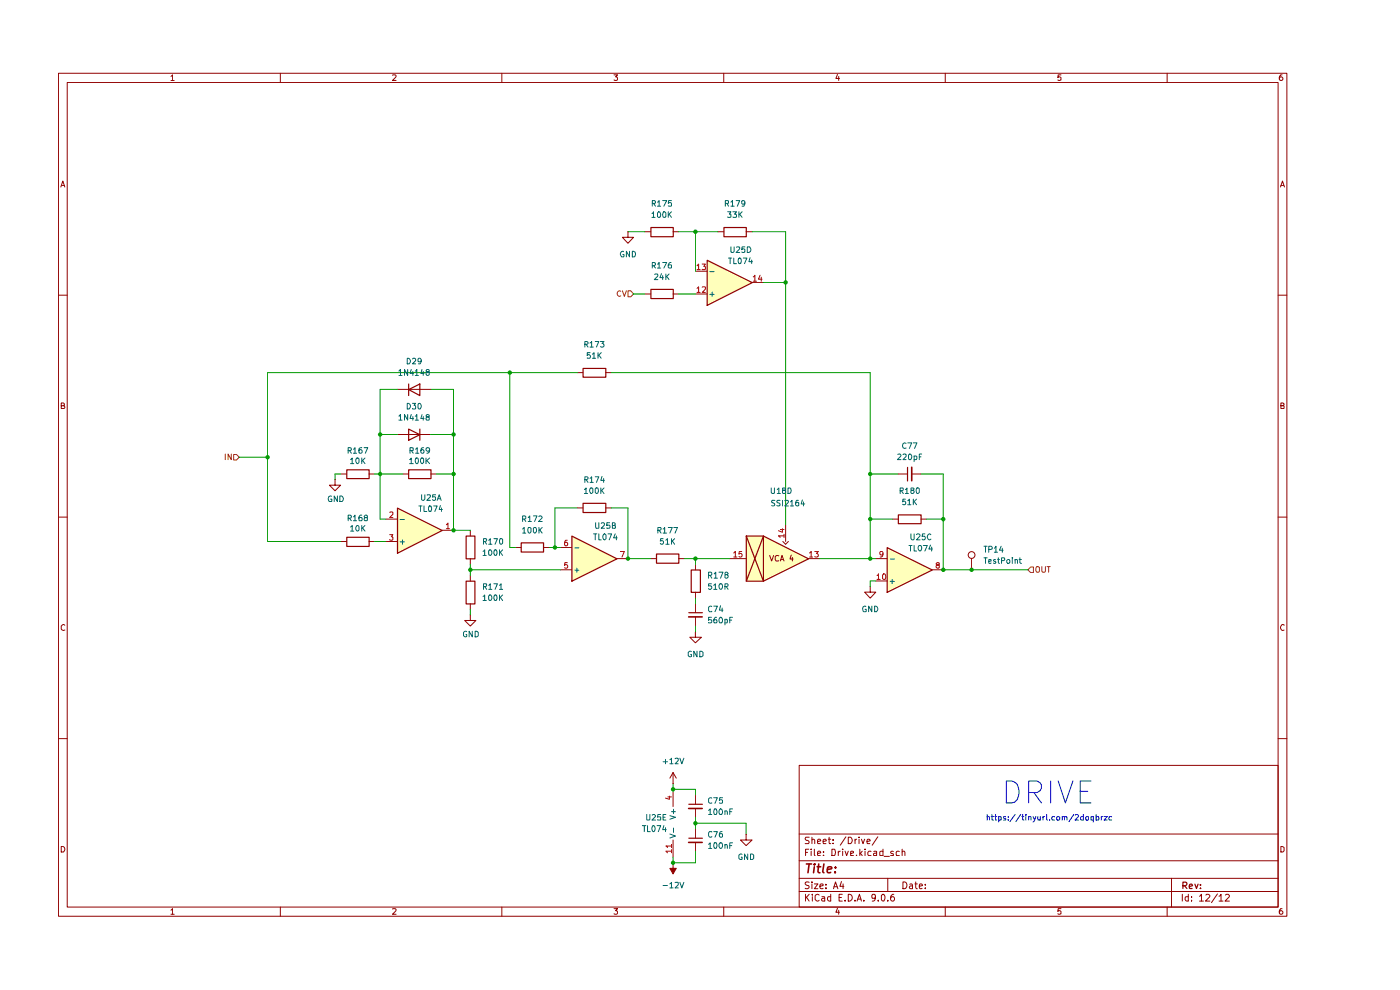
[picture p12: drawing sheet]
<svg xmlns="http://www.w3.org/2000/svg" width="297mm" height="210mm" viewBox="0 0 297 210" stroke-linecap="round" stroke-linejoin="round" font-family="sans-serif">
<g fill="none" stroke="#910000" stroke-width=".21">
<path d="M12.4 15.5h260.6v178.9h-260.6zM14.3 17.5h256.8v174.9h-256.8zM36.3 16.2l.3-.3v1.2M36.3 17.1h.7M59.5 15.5v2M83.3 16l.6-.1 .1 .1-.1 .4-.6 .7h.7M106.5 15.5v2M130.3 15.9h.7l-.4 .4 .3 .1v.6h-.6M153.5 15.5v2M177.7 15.8l-.4 .8h.8M177.9 16.2v.9M200.5 15.5v2"/>
<path d="M225.1 15.9h-.6l-.1 .6 .2-.2 .4 .1 .1 .6h-.7M247.6 15.5v2M272 15.9a.55 .55 0 0 0-.6 .5l.1 .6 .4 .1 .3-.3v-.2l-.3-.3h-.3l-.2 .3M12.9 39.7l.4-1.3 .5 1.3M13.1 39.3h.6M271.6 39.7l.5-1.3 .4 1.3M271.7 39.3h.6M12.4 62.6h1.9M271.1 62.6h1.9M13 86.1l.6-.1v-.4l-.6-.1v1.2h.6l.2-.4-.4-.2M271.7 86.1h.5l.2-.3-.1-.2-.6-.1v1.2h.6l.1-.5-.2-.1M12.4 109.7h1.9"/>
<path d="M271.1 109.7h1.9M13.8 132.6l-.4-.1-.4 .3 .1 .8 .3 .1h.4M272.4 132.6l-.2-.1a.61 .61 0 0 0-.5 .7 .61 .61 0 0 0 .7 .5M12.4 156.7h1.9M271.1 156.7h1.9M13 179.5a.66 .66 0 0 1 .7 .4 .66 .66 0 0 1-.2 .8h-.5zM169.5 162.4h101.6v30h-101.6zM169.5 176.9h101.6M171.7 177.6l-.8 .1v.4l.6 .3 .2 .3-.2 .2h-.7M172.2 178.2l.2-.2 .4 .1v.8M172.2 177.6v1.3M173.4 178.5l.7-.1-.2-.4-.4 .1-.1 .7 .1 .1h.5"/>
<path d="M174.6 178.5l.7-.1-.2-.4-.4 .1-.1 .7 .1 .1h.5M175.7 178h.5M175.9 177.6v1.2l.1 .1h.2M176.7 178.9h.1M176.7 178.1v.2M179.4 177.5l-1.1 1.8M180 177.6h.5l.2 .3 .1 .5-.3 .5h-.5zM181.4 178v.9M181.7 178l-.3 .3M182.2 177.6v.1M182.2 178v.9M182.7 178l.4 .9 .3-.9"/>
<path d="M183.9 178.5l.7-.1-.1-.3-.4-.1-.2 .3 .1 .6h.5M186.2 177.5l-1.2 1.8M271.7 179.5l.7 .3v.7l-.2 .2h-.5zM36.3 193.1l.3-.4v1.2M36.3 193.9h.7M59.5 192.4v2M83.3 192.8l.6-.1 .1 .2-.1 .4-.6 .6h.7M106.5 192.4v2M130.3 192.7h.7l-.4 .5 .3 .1v.5h-.6M153.5 192.4v2M169.5 189.1h101.6M169.5 186.3h101.6"/>
<path d="M169.5 182.6h101.6M170.9 189.7v1.4M170.9 180.8h.4M171.1 190.3l.6 .8M171.6 180.1h-.7v1.4M171.7 187.2h-.8l-.1 .3 .3 .3h.4l.2 .4-.4 .3-.5-.1M171.7 189.7l-.8 .8M172.1 180.1v.1M172.1 180.6v.9M172.2 187.1v.1M172.2 187.5v1M172.3 189.7v.2"/>
<path d="M172.3 190.2v.9M172.8 187.5h.7l-.7 1h.7M172.8 180.1v1.2l.1 .2M173.4 181.1l.7-.2-.2-.3h-.4l-.1 .7 .1 .2h.5M173.8 189.9l-.5-.2-.4 .3v.8l.4 .3 .5-.1M173.9 188l.7-.2v-.2l-.4-.1-.3 .3 .1 .6h.6M174.4 190.2h.5l.1 .9M174.7 181.4v.1M174.7 180.6v.2M175 190.5h-.5l-.2 .3 .2 .3h.5M175.2 188.3v.2M175.2 187.6v.2"/>
<path d="M176.2 190.2h-.5l-.1 .3 .1 .6h.5M176.2 189.7v1.4M176.5 180.1h.5l.2 .2v.6l-.2 .6h-.5zM176.8 188.5l.4-1.4 .6 1.4M176.9 188.1h.7M177.7 192.7l-.4 .8h.8M177.8 180.6v.9M177.9 193.1v.8M178 190.4h.5M178.3 180.6l-.5 .2M178.5 187l-.3 1h.8M178.7 189.7h-.7v1.4h.7"/>
<path d="M178.8 180.1v.1M178.8 180.6v.9M178.9 187.5v1M179.3 191v.1M179.3 180.6l.3 .9 .4-.9M180 189.7a.73 .73 0 0 1 .8 .7 .73 .73 0 0 1-.8 .7zM180.5 181.1l.6-.2v-.3h-.6v.9h.6M181.4 191v.1M181.7 181.4v.1M181.8 191.1l.5-1.4 .4 1.4M182 190.7h.7M182.4 180.1v1.4"/>
<path d="M182.5 181l.4 .5M182.9 180.6l-.5 .5M183.3 191v.1M183.5 180.1v.1M183.5 180.6v.9M184.8 180.6h-.4l-.3 .2 .1 .6 .6 .1M185.4 180.6h.6v.9h-.6l-.1-.4 .7-.2M185.7 190.3l-.1 .2h-.6v-.7l.5-.1 .2 .3-.2 1-.5 .1M186.3 191v.1M187 190l.3-.3a.8 .8 0 0 1 .5 .7 .8 .8 0 0 1-.5 .7l-.3-.3zM187.3 180.1v1.4h-.6l-.1-.8 .3-.1h.4M187.6 181.7h1.1"/>
<path d="M188.3 191v.1M188.3 186.3v2.8M189.5 180.6a.36 .36 0 0 0-.6 .2l.6 .3v.4h-.6M189.6 189.7h-.2a.93 .93 0 0 0-.3 1.4 .45 .45 0 0 0 .6-.2 .45 .45 0 0 0-.2-.6 .45 .45 0 0 0-.6 .2M190.8 180.6h-.4l-.3 .2 .1 .7h.6M191.4 180.7l.2-.1h.3l.1 .9M191.4 180.1v1.4M191.6 187.1a.73 .73 0 0 1 .8 .7 .73 .73 0 0 1-.8 .7zM193 187.6h.5l.1 .9M193.6 187.8l-.4 .1-.3 .3 .3 .3 .4-.1M194.1 187.5h.5M194.3 187.1v1.2l.3 .2"/>
<path d="M195 188l.7-.2-.1-.2-.4-.1-.2 .3 .1 .6h.5M196.3 188.3v.2M196.3 187.6v.2M200.5 192.4v2M225.1 192.7h-.6l-.1 .6 .2-.1 .4 .1 .1 .5h-.7M247.6 192.4v2M248.5 186.3v6.1M250.8 189.7v1.4M252.1 190.2h-.5l-.2 .3 .2 .6h.5M252.1 189.7v1.4M252.8 191v.1M252.8 190.2v.2"/>
<path d="M254.5 190.1l.4-.4v1.4M254.5 191.1h.8M255.8 189.9l.2-.2h.3l.4 .4-1 1h1M258.3 189.6l-1.3 1.9M258.6 190.1l.4-.4v1.4M258.6 191.1h.9M260 189.9l.6-.2 .2 .4-.9 1h.9M272 192.7a.55 .55 0 0 0-.6 .6l.1 .5 .4 .1 .3-.2v-.3l-.3-.2h-.3l-.2 .2"/>
</g>
<path d="M250.9 187.9h.6a.45 .45 0 0 0 .2-.7l-.8-.1v1.4M251.3 187.9l.5 .6M252.3 188l.7-.1-.2-.4-.4 .1-.1 .7 .1 .2h.5M253.5 187.5l.3 1 .4-1M254.7 188.4v.1M254.7 187.6v.2" fill="none" stroke="#910000" stroke-width=".25"/>
<path d="M171.1 183.3h1.1M171.7 183.3l-.3 1.8M172.8 183.9l-.2 1.2M172.8 183.3l-.1 .1h.2l-.1-.1v.1M173.3 183.9h.8M173.7 183.3l-.2 1.6 .4 .2M174.8 183.3l-.3 1.6 .3 .2M175.6 184.5l.8-.2v-.4a.6 .6 0 0 0-.8 .2v.9h.6M177.2 185v.1M177.2 183.9v.2" fill="none" stroke="#910000" stroke-width=".34"/>
<g fill="#ffb">
<path d="M121.3 113.7l9.5 4.8-9.5 4.7z"/>
<path d="M150 55.2l9.5 4.7-9.5 4.8z"/>
<path d="M84.3 107.7l9.5 4.8-9.5 4.8z"/>
<path d="M158.3 113.7h3.6l9.6 4.8-9.6 4.7h-3.6z"/>
<path d="M188.2 116.1l9.5 4.8-9.5 4.7z"/>
</g>
<path d="M142.8 183v1.2h.7l-.7 1.2-.7-1.2h.7z" fill="#910000"/>
<g fill="none" stroke="#910000" stroke-width=".21">
<path d="M147.5 119.7v1.2M147.5 134v1.2h1.3l-1.3 1.2-1.2-1.2h1.2M147.5 134h.1M147.5 125.6v1.3M147.5 128.1v1.8M147.5 130.9v1.9M184.6 124.4v1.2h1.2l-1.2 1.3-1.2-1.3h1.2M184.6 124.4h.1M142.8 166.2h.1M142.8 163.9v2.3M142.8 167.4v3.7M142.8 178.2v3.6"/>
<path d="M142.8 163.9l-.7 1.2M142.8 163.9l.7 1.2M147.5 168.6v2M147.5 171.5v1.9M147.5 175.8v2M147.5 178.7v1.9M158.3 177v1.2h1.2l-1.2 1.2-1.2-1.2h1.2M158.3 177h.1M142.8 183v1.2h-.7l.7 1.2 .7-1.2h-.7M142.8 183h.1"/>
</g>
<path d="M141.7 169h.7M142 168.9v.6l-.8-.2M142.4 179.5h-1.1l.3 .3M142.4 179.1v.7M142.4 180.6h-1.1l.3 .3M142.4 180.2v.7" fill="none" stroke="#b90000" stroke-width=".21"/>
<path d="M142.1 173l1.2 .4-1.2 .4M142.1 176.9l1.2 .4-1.2 .5M142.4 172.2h.9M142.9 171.7v.9M142.9 175.6v1" fill="none" stroke="#006665" stroke-width=".21"/>
<path d="M146.1 130h2.9M146.6 120.9h2v4.8h-2zM146.1 170.6h2.9M146.1 177.8h2.9" fill="none" stroke="#910000" stroke-width=".25"/>
<path d="M146.1 130.9h2.9M146.1 171.5h2.9M146.1 178.7h2.9" fill="none" stroke="#910000" stroke-width=".34"/>
<path d="M133.2 61.7h.6l.6 .7-.6 .6h-.6z" fill="#fff"/>
<path d="M131.7 61.8a.55 .55 0 0 0-.8 .5 .55 .55 0 0 0 .8 .5M132 61.7l.5 1.2 .4-1.2M133.2 61.7h.6l.6 .7-.6 .6h-.6z" fill="none" stroke="#765500" stroke-width=".21"/>
<g fill="none" stroke="#910000" stroke-width=".21">
<path d="M133.2 49.2v1.1h1.2l-1.2 1.3-1.2-1.3h1.2M133.2 49.2h.1M136.8 49.2h1.2M142.8 49.2h1.2M147.5 57.5h2.5M152.4 49.2h1.1M158.3 49.2h1.2M159.5 59.9h2.4M122.5 79h1.2M128.5 79h1.2M136.8 62.4h1.2M142.8 62.4h1.2"/>
<path d="M147.5 62.4h2.5M118.9 116.1h2.4M122.5 107.7h1.2M128.5 107.7h1.2M130.8 118.5h2.4M138 118.5h1.2M144 118.5h1.2M99.8 130.4v1.2h1.2l-1.2 1.2-1.2-1.2h1.2M99.8 130.4h.1M99.8 122.1v1.1M99.8 128.1v1.1M118.9 120.9h2.4"/>
</g>
<path d="M138.1 48.3h4.7v1.9h-4.7zM150 55.2l9.6 4.7-9.6 4.9zM153.6 48.3h4.7v1.9h-4.7zM123.7 78.2h4.8v1.8h-4.8zM138.1 61.4h4.7v1.9h-4.7zM121.3 113.7l9.6 4.8-9.6 4.8zM123.7 106.8h4.8v1.9h-4.8zM139.3 117.5h4.7v2h-4.7zM98.9 123.3h1.8v4.8h-1.8z" fill="none" stroke="#910000" stroke-width=".25"/>
<g fill="none" stroke="#b90000" stroke-width=".21">
<path d="M147.9 56.4l.3-.4v1.2M147.9 57.2h.6M149 56h.6l-.3 .5 .3 .1v.5h-.6M159.8 58.7l.3-.3v1.3M159.8 59.7h.7M161.2 58.4l-.3 .8h.8M161.5 58.8v.9M147.9 61.2l.3-.4v1.2M147.9 62h.6M149 60.9h.6v.4l-.6 .7h.6M120.3 119.3h-.5v.6l.1-.1 .4 .1v.5h-.5M120.3 114.6h-.3l-.2 .3v.8h.5l.1-.4a.35 .35 0 0 0-.3-.3 .35 .35 0 0 0-.3 .3"/>
<path d="M131.6 117h.9l-.6 1.2"/>
</g>
<path d="M150.6 57.6h.9M150.6 62.4h.9M151.1 61.9v1M122 116.2h.8M122 121h.8M122.4 120.5v.9" fill="none" stroke="#006665" stroke-width=".21"/>
<path d="M49.6 96.4h.6l.6 .6-.6 .6h-.6z" fill="#fff"/>
<path d="M47.8 96.3v1.2M49.1 96.3v1.2l-.7-1.2v1.2M49.6 96.4h.6l.6 .6-.6 .6h-.6z" fill="none" stroke="#765500" stroke-width=".21"/>
<g fill="none" stroke="#910000" stroke-width=".21">
<path d="M84.3 92.2h7.1M84.3 82.6h7.1M71.1 101.7v1.2h1.2l-1.2 1.2-1.2-1.2h1.2M71.1 101.7h.1M72.3 114.9h1.2M72.3 100.5h1.2M78.3 114.9h1.2M78.3 100.5h1.2M81.8 114.9h2.5M81.8 110.1h2.5M85.5 100.5h1.2M91.4 100.5h1.2"/>
<path d="M93.8 112.5h2.4M99.8 112.5v1.2M99.8 118.5v1.2M109.3 116.1h1.2M115.3 116.1h1.2M154.7 118.5h3.6M163.3 117.8l.4 1.2 .4-1.2M165.2 117.9h-.1a.45 .45 0 0 0-.6 .2v.6l.1 .3 .6-.1M165.6 119l.3-1.2 .4 1.2M165.6 118.7h.6M166.1 114.9l.6 .5 .6-.5M166.7 111.3v3.6"/>
<path d="M167.8 117.7l-.2 .9h.7M168.1 118.2v.8M171.5 118.5h2.4"/>
</g>
<path d="M73.6 99.7h4.7v1.8h-4.7zM86.7 99.7h4.7v1.8h-4.7zM86.7 91l2.4 1.2-2.4 1.2zM86.7 82.6l2.4-1.1v2.4zM86.7 81.5v2.4M89.1 91v2.4M73.6 114h4.7v1.9h-4.7zM84.3 107.8l9.5 4.7-9.5 4.9zM98.9 113.7h1.8v4.8h-1.8zM110.6 115.2h4.7v1.9h-4.7zM158.3 113.7h3.7l9.5 4.8-9.5 4.8h-3.7zM158.3 113.7l3.7 9.6v-9.6l-3.7 9.6" fill="none" stroke="#910000" stroke-width=".25"/>
<g fill="none" stroke="#b90000" stroke-width=".21">
<path d="M82.7 113.4h.6l-.3 .4 .3 .1v.5l-.1 .2h-.4l-.1-.2M82.7 108.7h.6v.4l-.6 .7h.6M94.7 111.3l.3-.3v1.1M94.7 112.1h.7M155.7 117.3l.3-.3v1.2M155.7 118.2h.6M157.3 117h-.5v.6l.1-.2 .4 .1v.6h-.5M165.6 112.3h.7M166 112.1v.8l-.9-.3M166.3 113.7h-1.2l.4 .3M166.3 113.3v.7M171.7 117.3l.4-.3v1.2"/>
<path d="M171.7 118.2h.7M172.8 117h.8l-.4 .4 .4 .2-.1 .5h-.7"/>
</g>
<path d="M84.9 114.9h.9M84.9 110.2h.9M85.4 114.5v.9" fill="none" stroke="#006665" stroke-width=".21"/>
<path d="M218.6 120.3h.6v1.2h-.6l-.5-.6z" fill="#fff"/>
<path d="M218.6 120.3h.6v1.2h-.6l-.5-.6zM220 120.2l.5 .2v.8l-.2 .2h-.4a.86 .86 0 0 1 .1-1.2zM221 120.2v1l.2 .2h.4l.2-.2v-1M222.1 120.2h.7M222.5 120.2v1.2" fill="none" stroke="#765500" stroke-width=".21"/>
<g fill="none" stroke="#910000" stroke-width=".21">
<path d="M185.8 118.5h2.4M189.4 110.1h1.1M190.5 100.5h2M193.4 100.5h2M195.4 110.1h1.1M206.1 118.5v2.4M185.8 123.2h2.4M197.7 120.9h2.4"/>
<circle cx="206.1" cy="117.7" r=".72"/>
</g>
<path d="M192.5 99.1v2.9M188.2 116.2l9.6 4.7-9.6 4.8zM190.6 109.2h4.8v1.9h-4.8z" fill="none" stroke="#910000" stroke-width=".25"/>
<path d="M187.3 117.5l-.4 .2-.2-.1-.1-.4a.35 .35 0 0 1 .4-.2 .35 .35 0 0 1 .3 .2l-.1 .9-.5 .1M198.8 119.9l-.2-.3 .2-.3 .5 .1v.4a.51 .51 0 0 0-.6 .6h.6v-.5h-.2M186 122.1h.2l.2-.4v1.2M186 122.9h.7M187.5 121.7a.71 .71 0 0 1 .2 1.2h-.3l-.2-.2v-.7z" fill="none" stroke="#b90000" stroke-width=".21"/>
<path d="M188.8 118.6h1M188.8 123.3h1M189.3 122.9v.9" fill="none" stroke="#006665" stroke-width=".21"/>
<path d="M193.4 99.1v2.9" fill="none" stroke="#910000" stroke-width=".34"/>
<g fill="none" stroke="#090" stroke-width=".21">
<path d="M133.2 49.2h3.6M144 49.2h8.4M147.5 49.2v8.3M159.5 49.2h7.2v62.1M161.9 59.9h4.8M108.2 79v37.1h1.1M122.5 79h-65.7v35.9h15.5M129.7 79h54.9v39.5M134.4 62.4h2.4M144 62.4h3.5M50.8 97h6M80.6 92.2h3.7"/>
<path d="M84.3 82.6h-3.7v27.5h1.2M91.4 92.2h4.8M91.4 82.6h4.8v29.9h3.6M72.3 100.5h-1.2v1.2M79.5 100.5h6M79.5 114.9h2.3M92.6 100.5h3.6M99.8 119.7v2.4M116.5 116.1h2.4M122.5 107.7h-4.8v8.4M129.7 107.7h3.5v10.8h4.8M145.2 118.5h9.5"/>
<path d="M147.5 118.5v1.2M173.9 118.5h11.9M184.6 100.5h5.9M184.6 110.1h4.8M195.4 100.5h4.7v20.4h18M196.5 110.1h3.6M99.8 120.9h19.1M99.8 129.2v1.2M147.5 126.9v1.2M147.5 132.8v1.2M185.8 123.2h-1.2v1.2M142.8 166.2v1.2h4.7v1.2"/>
<path d="M147.5 174.6h10.8v2.4M147.5 173.4v2.4M147.5 180.6v2.4h-4.7v-1.2"/>
</g>
<g fill="none" stroke="#0000ca" stroke-width=".21">
<path d="M209.4 173.3l.4-.1 .1 .2v.6M209.4 172.8v1.2M210.3 173.2h.5M210.4 172.8v1l.1 .2h.3M211 173.2h.4M211.2 172.8v1.2h.2M211.9 173.3h.5v.6l-.5 .1M211.9 173.2v1.2M213.3 173.3h-.4v.2l.4 .1v.4h-.4M213.5 165.7h1.2a2.6 2.6 0 0 1 1.1 3.9l-.5 .5-.6 .2h-1.2zM213.9 173.9v.1M213.9 173.3v.1"/>
<path d="M215.3 172.8l-1.1 1.5M216.5 172.8l-1 1.5M216.8 173.2h.4M217 172.8v1l.2 .2M217.6 172.8v.1M217.6 173.2v.8M218.2 173.3l.4-.1 .1 .2v.6M218.2 168.1h1.8a1.26 1.26 0 0 0 1-1.2 1.26 1.26 0 0 0-1-1.2h-1.8v4.6M218.2 173.2v.8M219.2 173.2l.3 .8M219.3 168.1l1.6 2.2M219.7 173.2l-.4 1.1-.1 .1"/>
<path d="M220.2 173.2l.1 .8 .4-.1M220.7 173.2v.8M221.3 173.2v.8M221.6 173.2l-.3 .2M222 172.8v1l.2 .2M222.6 173.9v.1M222.9 165.7v4.6M223.7 173.3l-.3-.1-.3 .2v.4l.2 .2h.4M224.2 173.3h.5l.1 .5-.1 .2h-.4l-.2-.2zM224.5 165.7l1.5 4.6 1.6-4.6M225.3 173.3l.4-.1 .1 .2v.6M225.3 173.2v.8"/>
<path d="M225.8 173.4l.2-.2 .4 .2v.6M227.8 172.8l-1 1.5M228.1 172.9l.5-.1 .2 .3-.8 .9h.8M229.1 167.9h1.7M229.8 172.8v1.2h-.4l-.2-.2 .1-.5h.5M230.4 173.3h.5l-.1 .7h-.4zM231.4 165.7h-2.3v4.6h2.3M231.9 173.3h-.5v.6l.5 .1M231.9 173.2v1.2M232.5 172.8v1.2h.5l.1-.6a.36 .36 0 0 0-.6-.1M233.6 173.2v.8M234 173.2l-.4 .2"/>
<path d="M234.2 173.2h.7l-.7 .8h.7M235.8 173.3l-.3-.1-.3 .2v.4l.2 .2h.4"/>
</g>
<g fill="#090">
<circle cx="142.8" cy="183" r=".47"/>
<circle cx="142.8" cy="167.4" r=".47"/>
<circle cx="147.5" cy="174.6" r=".47"/>
<circle cx="166.7" cy="59.9" r=".47"/>
<circle cx="184.6" cy="100.5" r=".47"/>
<circle cx="147.5" cy="49.2" r=".47"/>
<circle cx="117.7" cy="116.1" r=".47"/>
<circle cx="133.2" cy="118.5" r=".47"/>
<circle cx="147.5" cy="118.5" r=".47"/>
<circle cx="96.2" cy="92.2" r=".47"/>
<circle cx="99.8" cy="120.9" r=".47"/>
<circle cx="108.2" cy="79" r=".47"/>
<circle cx="56.8" cy="97" r=".47"/>
<circle cx="80.6" cy="92.2" r=".47"/>
<circle cx="80.6" cy="100.5" r=".47"/>
<circle cx="96.2" cy="100.5" r=".47"/>
<circle cx="96.2" cy="112.5" r=".47"/>
<circle cx="200.1" cy="110.1" r=".47"/>
<circle cx="184.6" cy="118.5" r=".47"/>
<circle cx="200.1" cy="120.9" r=".47"/>
<circle cx="206.1" cy="120.9" r=".47"/>
<circle cx="184.6" cy="110.1" r=".47"/>
</g>
<g fill="none" stroke="#006665" stroke-width=".21">
<path d="M132.3 53.4a.59 .59 0 0 0-.7 .3 .59 .59 0 0 0 .3 .8l.5-.1v-.4h-.3M133.6 53.3v1.2l-.7-1.2v1.2M134.1 53.3a.66 .66 0 0 1 .7 .4 .66 .66 0 0 1-.2 .8h-.5zM138.3 45.3h.2l.1-.4v1.2M138.3 46.1h.7M138.4 56.4l.6-.1v-.5l-.6-.1v1.2M138.4 43.1h.6v-.5l-.6-.1v1.2M138.6 56.4l.5 .5M138.6 43.1l.5 .6M138.9 58.2l.6-.1 .1 .4-.8 .8h.8M139.5 56h.2l.1-.3v1.2M139.5 42.9l.3-.4v1.2"/>
<path d="M139.5 56.9h.7M139.5 43.7h.7M139.7 44.9a.71 .71 0 0 1 .3 1.2h-.3l-.2-.2v-.7zM140.3 58l-.3 .9h.8M140.6 55.7h.8l-.6 1.2M140.6 42.5h.8l-.6 1.2M140.6 58.5v.8M140.8 44.9l.5 .3v.7l-.2 .2h-.3l-.2-.4 .1-.6zM141.3 58.1v1.2M141.4 58.6l.5 .7M141.8 44.9v1.2M141.9 58.1l-.6 .7"/>
<path d="M141.9 45.4l.5 .7M142.4 55.7l-.5 .1-.1 .9 .1 .2 .5-.1v-.6h-.5l-.1 .2M142.4 42.5h-.5l-.1 .6 .1-.1h.4l.1 .1v.6h-.6M142.4 44.9l-.6 .7M153.9 43.1h.6l.1-.5-.7-.1v1.2M154.2 43.1l.4 .6M154.4 44.9h.7l-.4 .5 .4 .1v.5h-.7M154.6 54.7h.6M154.9 54.7v1.2M155.1 42.9l.3-.4v1.2M155.1 52.4v1.1l.1 .1 .5-.1v-.2v-.9M155.1 43.7h.6"/>
<path d="M155.5 44.9h.7l-.4 .5h.4v.7l-.7-.1M155.7 54.7v1.2h.5M156.2 42.5h.7l-.5 1.2M156.2 52.5l.6-.1 .1 .3-.7 .9h.7M156.7 54.8l.3-.1a.78 .78 0 0 1 0 1.2l-.3-.1zM156.8 44.9v1.2M156.9 45.4l.5 .7M157.4 44.9l-.6 .7M157.7 54.7h.7l-.5 1.2M158 43.1l-.2 .2h-.3l-.2-.2v-.5l.5-.1 .2 .3-.1 .9h-.5M158 52.4h-.6l-.1 .6 .2-.2h.4l.1 .2v.5h-.7M158.5 52.4h.5a.66 .66 0 0 1 .3 .8 .66 .66 0 0 1-.8 .4z"/>
<path d="M159.1 54.7l-.2 .8h.7M159.5 55.2v.7M84.6 78.7l.4-.3v1.2M84.6 79.6h.7M86.4 76a.66 .66 0 0 1 .7 .4 .66 .66 0 0 1-.3 .8h-.4zM86.5 78.4v1.2l-.7-1.2v1.2M87.2 78.4l-.2 .8h.8M87.5 76.2l.2-.2h.3l.2 .2v.3l-.7 .7h.7M87.6 78.8v.8M88.1 78.7h.2l.1-.3v1.2M88.1 79.6h.7M89.4 76.5l-.3 .3-.4-.1v-.5l.4-.2a.81 .81 0 0 1 0 1.2h-.3"/>
<path d="M89.5 78.4l-.2 .8h.7M89.8 78.8v.8M90.6 78.9h-.1a.34 .34 0 0 1 .1-.5 .34 .34 0 0 1 .5 .1l-.1 .4h-.4l-.2 .2v.3l.2 .2 .5-.1v-.5l-.3-.1M124.1 73h.5l.2-.1-.1-.4-.6-.1v1.2M124.3 73l.5 .6M125.2 74.8h-.6v.6l.4-.2 .3 .3-.2 .5-.5-.1M125.2 72.8l.3-.4v1.2M125.2 73.6h.7M125.7 75.1l.3-.3v1.2M125.7 76h.7M126.3 72.4h.7l-.5 1.2M126.9 74.8v1.2"/>
<path d="M127 75.3l.5 .7M127.4 72.4h.7l-.4 .5h.4v.6h-.7M127.5 74.8l-.6 .7M73.9 95.6h.6v-.6h-.6v1.1M74.1 95.6l.4 .5M74.4 97.5l.3-.3v1.1M74.4 98.3h.7M75 95.3l.3-.3v1.1M75 96.1h.6M75.6 97.2h.4l.2 .1v.8l-.3 .2a.71 .71 0 0 1-.3-1.1zM76.7 95l-.5 .2v.9h.5v-.6l-.4-.1-.1 .2M76.7 97.2v1.1"/>
<path d="M76.9 97.7l.5 .6M77.3 95h.7l-.5 1.1M77.4 97.2l-.7 .6M84.6 88.3l.4-.4v1.2M84.6 89.1h.7M86.4 85.6a.66 .66 0 0 1 .7 .4 .66 .66 0 0 1-.3 .7h-.4zM86.5 87.9v1.2l-.7-1.2v1.2M86.9 97.5l.3-.3v1.1M86.9 98.3h.8M87 95.6h.6l.1-.6h-.7v1.1M87.2 87.9l-.2 .9h.8M87.2 95.6l.5 .5"/>
<path d="M87.5 85.6h.7l-.4 .4 .4 .2v.5h-.7M87.6 88.4v.7M88.1 88.3h.2l.1-.4v1.2M88.1 89.1h.7M88.2 97.2h.1a.59 .59 0 0 1 .5 .3 .59 .59 0 0 1-.1 .7l-.2 .1-.3-.1zM88.2 95.3l.3-.3v1.1M88.2 96.1h.7M88.8 85.6h.2a.77 .77 0 0 1 .2 1.1h-.3l-.2-.2zM89.4 97.2h.3l.2 .1v.8l-.3 .2a.71 .71 0 0 1-.2-1.1zM89.5 87.9l-.2 .9h.7M89.8 88.4v.7M89.9 95h-.5l-.1 .9a.35 .35 0 0 0 .3 .3 .35 .35 0 0 0 .4-.3l-.1-.4-.2-.1-.4 .2"/>
<path d="M90.4 97.2v1.1M90.5 97.7l.6 .6M90.6 88.4h-.1a.34 .34 0 0 1 .1-.4 .34 .34 0 0 1 .5 .1l-.1 .3-.5 .1v.6l.6-.1v-.4l-.3-.2M91.1 95.5l-.2 .2h-.3l-.2-.2 .1-.5h.4l.2 .2-.1 .9h-.5M91.1 97.2l-.7 .6M190.5 96.4l.4-.1 .2 .4-.7 .8h.7M191.6 96.4h.6v.4l-.6 .7h.6M192.2 94l-.2-.1a.6 .6 0 0 0-.5 .6 .6 .6 0 0 0 .5 .6l.2-.1M192.6 93.9h.8l-.5 1.2M192.8 96.4l.3-.1a.77 .77 0 0 1 .1 1.2h-.3l-.2-.3zM193.8 93.9h.7l-.5 1.2M193.9 97.5l.5-.1 .1-.5-.2-.2h-.4v1.2"/>
<path d="M195 96.9h.4M195.5 96.3h-.5v1.2M70.3 105.3l-.1-.1a.66 .66 0 0 0-.6 .5 .66 .66 0 0 0 .3 .7l.5-.1v-.4h-.3M71.6 105.2v1.2l-.7-1.2v1.2M72.1 105.2a.66 .66 0 0 1 .7 .4 .66 .66 0 0 1-.2 .8h-.5zM73.9 109.9h.6v-.5l-.6-.1v1.2M74.1 109.9l.4 .6M74.4 111.8l.3-.3v1.2M74.4 112.7h.7M75 109.6h.1l.2-.3v1.2M75 110.5h.6M75.6 111.6l.3-.1 .3 .2v.7l-.4 .3a.7 .7 0 0 1-.2-1.1z"/>
<path d="M76.7 109.3l-.4 .1-.1 .2v.8l.5 .1v-.7h-.5v.1M76.7 111.5v1.2M76.9 112l.5 .7M77.4 111.5l-.7 .6M77.5 109.8l-.2-.3 .2-.2h.3l.1 .4-.4 .1-.2 .2 .1 .5 .5-.1v-.5l-.1-.1M88.9 107.3h.6M89.2 107.3v1.2M89.4 104.9v1.1l.2 .1h.3l.2-.2v-1M90 107.3v1.2h.5M90.6 105l.6-.1 .1 .4-.8 .8h.8M91 107.4l.3-.1a.78 .78 0 0 1 0 1.2l-.3-.1zM92 107.3h.7l-.5 1.2"/>
<path d="M92.4 104.9h-.6l-.1 .6h.7v.5l-.2 .1h-.3l-.2-.1M92.7 106.1l.5-1.2 .4 1.2M92.9 105.8h.5M93.4 107.2l-.2 .9h.6M93.7 107.7v.8M102.5 117l.3-.4v1.2M102.5 117.8h.7M102.6 114.9l.6-.1v-.5h-.6v1.1M102.8 114.9l.4 .5M103.7 114.6l.3-.3v1.1M103.7 115.4h.6M103.8 116.7l.2-.1a.64 .64 0 0 1 .4 .7 .64 .64 0 0 1-.5 .5l-.2-.2z"/>
<path d="M104.8 114.3h.7l-.5 1.1M104.9 116.7l.3-.1a.78 .78 0 0 1 0 1.2l-.3-.1zM106 116.6v1.2M106 114.3h.5l.1 .1v.8l-.2 .2-.4-.1zM106.1 117.1l.5 .7M106.6 116.6l-.6 .7M110.9 112.2l.3-.3v1.2M110.9 110.1h.5l.1-.2v-.3l-.1-.2h-.5v1.2M110.9 113.1h.6M111.2 110.1l.3 .5M112.1 112l.4-.1 .1 .2v.7l-.2 .3-.3-.2zM112.1 109.8l.3-.4v1.2"/>
<path d="M112.1 110.6h.6M113.2 112.1l.1-.2a.6 .6 0 0 1 .6 .4 .6 .6 0 0 1-.2 .7l-.3 .1-.2-.3zM113.2 109.4h.7l-.5 1.2M114.3 109.6l.5-.2 .2 .4-.7 .8h.7M114.3 111.9v1.2M114.5 112.4l.5 .7M115 111.9l-.7 .7M124 103.8l.3-.3v1.2M124 104.7h.7M124.1 101.7l.6-.1 .1-.3-.2-.2h-.5v1.2M124.3 101.7l.5 .6M125.2 101.5l.3-.4v1.2"/>
<path d="M125.2 102.3h.7M125.3 103.5h.3l.2 .2v.7l-.3 .3a.71 .71 0 0 1-.2-1.2zM125.9 113.2h.7M126.3 103.7l.1-.2a.6 .6 0 0 1 .6 .4 .6 .6 0 0 1-.2 .7l-.3 .1-.2-.3zM126.3 101.1h.7l-.5 1.2M126.3 113.2v1.3M126.4 110.9v1.2l.6-.1v-1.1M127 113.2v1.3h.5M127.5 103.5v1.2M127.5 111l.2-.1h.4l.1 .1v.4l-.7 .7h.7M127.6 104l.5 .7M127.7 101.1l-.2 .8h.7"/>
<path d="M128.1 113.3l.2-.1 .3 .3v.8l-.3 .2a.71 .71 0 0 1-.2-1.2zM128.1 101.5v.8M128.1 103.5l-.6 .7M129 113.2h.7l-.5 1.3M129.3 110.9h-.6v.6l.5-.1 .2 .2v.3l-.2 .2-.5-.1M129.9 111.5l.6-.1-.1-.4-.5-.1v1.2h.6l.1-.4-.3-.2M130.5 113.2l-.3 .9h.7M130.8 113.7v.8M139.6 112.5l.6-.1v-.5h-.6v1.2M139.8 112.5l.4 .6M140.7 114.3h-.5l-.1 .5h.6v.6h-.5l-.1-.1M140.7 112.2l.3-.3v1.2"/>
<path d="M140.7 113.1h.7M141.3 114.6l.3-.3v1.1M141.3 115.4h.6M141.8 111.9h.8l-.5 1.2M142.4 114.3v1.1M142.6 114.8l.5 .6M143 111.9h.7l-.5 1.2M143.1 114.3l-.7 .6M163.6 103.5v.9l.3 .3 .4-.1v-1.1M164.4 106.1h-.6l-.1 .2 .1 .3 .5 .2v.4h-.6M164.9 103.8l.3-.3v1.2M164.9 104.7h.7"/>
<path d="M165.5 106.1h-.5l-.2 .2 .2 .3 .5 .3v.3h-.7M166 106.1v1.2M166.2 104l-.2-.2 .1-.3h.5v.4l-.5 .1-.1 .4a.35 .35 0 0 0 .3 .3 .35 .35 0 0 0 .4-.3l-.1-.4h-.2M166.5 106.2l.6-.1 .2 .2-.1 .3-.7 .7h.8M167.2 103.5h.4a.66 .66 0 0 1 .2 .8 .66 .66 0 0 1-.6 .4zM167.7 106.5l.3-.4v1.2M167.7 107.3h.7M169.4 106.1l-.5 .1-.1 .9 .2 .2 .5-.1v-.6h-.5l-.2 .2M170.2 106l-.2 .9h.7M170.5 106.5v.8M191 104.1l.6-.1v-.5h-.6v1.2M191.2 104.1l.4 .6"/>
<path d="M192.1 105.9h-.5l-.1 .6 .1-.2 .5 .1v.6h-.6M192.1 103.8l.3-.3v1.2M192.1 104.7h.6M192.6 106.2l.3-.3v1.2M192.6 107.1h.6M192.8 115.7h.7M193.2 115.7v1.2M193.2 113.2v1.1l.3 .2 .4-.2v-1.1M193.4 104l-.2-.4 .6-.1 .1 .3-.2 .2-.5 .1v.4l.2 .2h.3l.2-.3v-.2l-.2-.2M193.8 105.9v1.2M193.9 115.7v1.2h.5M193.9 106.4l.5 .7"/>
<path d="M194.4 113.4l.2-.2h.3l.3 .3-.8 1h.8M194.4 103.6l.5-.1 .1 .2v.7l-.2 .3-.4-.2zM194.4 105.9l-.6 .7M194.9 115.9l.1-.2a.6 .6 0 0 1 .6 .4 .6 .6 0 0 1-.2 .7l-.2 .1a.67 .67 0 0 1-.3-1zM195.9 115.7h.8l-.5 1.2M196.2 113.2h-.5l-.1 .6h.6v.6l-.4 .1-.2-.2M197.4 115.6l-.3 .9h.7M197.5 113.4l-.3-.2a.65 .65 0 0 0-.5 .7 .65 .65 0 0 0 .5 .6l.3-.2M197.6 116v.9M208.7 118.3h.7M208.7 115.9h.7M209.1 115.9v1.2"/>
<path d="M209.1 118.3v1.2M209.8 119.1l.5-.1v-.3h-.5v.7h.5M209.8 116.5h.6l.1-.4-.2-.2h-.5v1.2M210.9 116.3l.4-.4v1.2M210.9 117.1h.7M211.2 118.7h-.3l-.1 .2 .5 .4-.2 .2-.3-.1M211.6 118.7h.4M211.8 118.3v1l.2 .2M212.4 115.9l-.4 .8h.8M212.5 118.9l.6-.1v-.5h-.6v1.2M212.6 116.3v.8M213.6 118.9l.2-.2h.4v.7l-.4 .1-.2-.2z"/>
<path d="M214.8 118.3v.1M214.8 118.7v.8M215.3 118.8l.2-.1 .4 .1v.7M215.3 118.7v.8M216.2 118.7h.5M216.4 118.3v1l.3 .2M99 134a.45 .45 0 0 0-.7 .2v.6a.45 .45 0 0 0 .7 .2v-.4h-.2M100.2 133.9v1.2l-.7-1.2v1.2M100.8 133.9h.3l.4 .3v.6l-.4 .3h-.3zM102.5 126.5l.3-.3v1.2M102.5 127.4h.7M102.6 124.4l.6-.1v-.5h-.6v1.2"/>
<path d="M102.8 124.4l.4 .6M103.7 124.2l.3-.4v1.2M103.7 125h.6M103.8 126.3l.2-.1a.64 .64 0 0 1 .4 .6 .64 .64 0 0 1-.5 .6l-.2-.3zM104.8 123.8h.7l-.5 1.2M104.9 126.3l.3-.1a.78 .78 0 0 1 0 1.2l-.3-.1zM106 124.2l.3-.4v1.2M106 125h.6M106 126.2v1.2M106.1 126.7l.5 .7M106.6 126.2l-.6 .7M146.7 138.2a.45 .45 0 0 0-.7 .2v.7a.45 .45 0 0 0 .7 .1v-.4h-.2"/>
<path d="M147.9 138.1v1.2l-.7-1.2v1.2M148.5 138.1h.3l.3 .3v.7l-.3 .2h-.3zM150.3 122.1h.5l.2-.2v-.4l-.2-.1h-.5v1.2M150.7 122.1l.3 .5M150.9 123.8h-.6v.5h.6l.1 .5-.3 .2-.4-.2M150.9 130.9h-.6v.6l.5-.1 .2 .2v.4l-.2 .1-.5-.1M151 128.7a.45 .45 0 0 0-.7 .1v.7l.2 .3 .5-.1M151.4 124.2l.4-.4v1.2M151.4 128.6h.8l-.5 1.2M151.4 125h.7M151.5 121.7l.3-.3v1.2M151.5 122.6h.7"/>
<path d="M152 130.9h-.2a.93 .93 0 0 0-.3 1.2h.5l.1-.5-.1-.2h-.5l-.1 .2M152.5 121.4h.9l-.5 1.2M152.7 123.8a.61 .61 0 0 1 .6 .4 .61 .61 0 0 1-.2 .7 .61 .61 0 0 1-.6-.4 .61 .61 0 0 1 .2-.7zM152.7 131a.61 .61 0 0 1 .6 .4 .61 .61 0 0 1-.2 .7h-.4l-.1-.1-.1-.6zM152.9 128.5l-.3 .9h.8M153.2 129v.8M153.8 124.4l.6-.1 .1-.3-.2-.2h-.5v1.2M153.8 131.4h.5v.6l-.5 .1M153.8 131.4v1.2M154 121.9l-.2-.1 .2-.4h.2l.3 .2-.2 .3h-.3l-.2 .2v.4l.2 .1h.2l.3-.2v-.3l-.3-.2M154 124.4l.5 .6M154.8 131.5h.4"/>
<path d="M155.4 130.9h-.6v1.2M183.7 128.7l-.1-.1a.66 .66 0 0 0-.6 .4 .66 .66 0 0 0 .3 .8l.5-.1v-.5h-.3M184.9 128.6v1.2l-.6-1.2v1.2M185.5 128.6a.66 .66 0 0 1 .7 .4 .66 .66 0 0 1-.2 .8h-.5zM136.3 175.1h.7M136.7 175.1v1.3M137.2 172.8l.1 1.2h.4l.2-.2v-1M137.4 175.1v1.3h.6M138.4 172.9l.4-.1 .3 .3-.8 .9h.8M138.6 175.1a.68 .68 0 0 1 .4 .7 .68 .68 0 0 1-.4 .6l-.3-.5 .1-.6zM139.4 175.1h.8l-.5 1.3M140.2 172.8h-.6l-.1 .6 .6-.1 .1 .6h-.7"/>
<path d="M140.7 161.6h.9M140.7 173.4h.4M140.8 175.1l-.2 .9h.7M141.2 161.1v.9M141.2 175.6v.8M141.3 172.8h-.6v1.2h.6M142.1 161.2l.3-.4v1.2M142.1 162h.7M143.2 160.9h.7v.4l-.7 .7h.7M144.2 160.8l.4 1.2 .5-1.2M150.3 171.9l.4-.3v1.2M150.3 179.1l.4-.3v1.2"/>
<path d="M150.3 172.8h.7M150.3 180h.7M151 169.3a.45 .45 0 0 0-.7 .2v.6a.45 .45 0 0 0 .7 .2M151 176.5l-.5-.1-.2 .3 .1 .7 .3 .2 .3-.2M151.4 169.2h.8l-.5 1.2M151.4 176.4h.8l-.5 1.2M151.5 171.7l.3-.1a.91 .91 0 0 1 .1 1.2l-.4-.1zM151.5 178.9l.4-.1a.86 .86 0 0 1-.1 1.2l-.3-.1zM152.7 171.7a.61 .61 0 0 1 .6 .3 .61 .61 0 0 1-.2 .8h-.4l-.1-.2-.1-.5zM152.7 178.8l.4 .1a.66 .66 0 0 1-.2 1.1 .84 .84 0 0 1-.2-1.2zM153.2 176.4l-.4 .1-.2 .8 .3 .3 .4-.2v-.5l-.4-.1-.3 .3M153.3 169.2h-.6l-.1 .6 .2-.2h.3l.2 .2v.5h-.7"/>
<path d="M153.8 172.1l.3-.1 .2 .2v.6M153.8 179.3l.2-.2 .2 .1 .1 .8M153.8 172v.8M153.8 179.1v.9M154.8 172.2h.4M154.8 179.4h.4M155.4 171.6h-.6v1.2M155.4 178.8h-.6v1.2M140.7 187.8h.9M142.1 187.5l.3-.3v1.1M142.1 188.3h.7M143.2 187.2h.7v.5l-.7 .6h.7"/>
<path d="M144.2 187.2l.4 1.1 .5-1.1M157.4 181.2a.45 .45 0 0 0-.6 .2v.7a.45 .45 0 0 0 .6 .1v-.4h-.1M158.6 181.1v1.2l-.7-1.2v1.2M159.2 181.1h.3l.4 .3v.7l-.4 .2h-.3z"/>
</g>
</svg>
